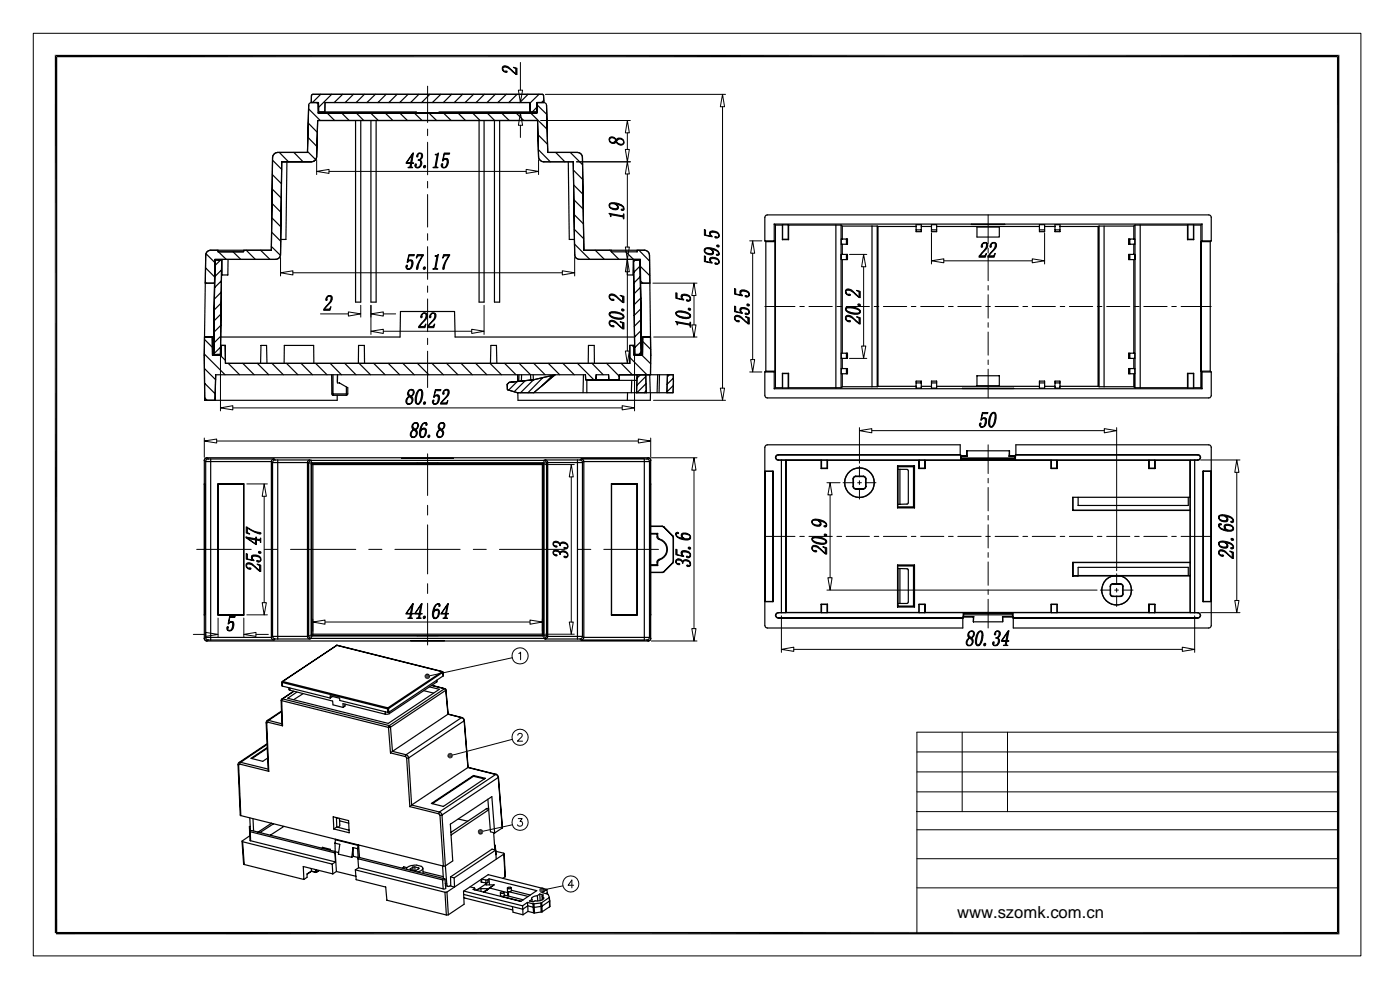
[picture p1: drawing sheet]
<svg xmlns="http://www.w3.org/2000/svg" width="297mm" height="210mm" viewBox="0 0 297 210" stroke-linecap="round" stroke-linejoin="round" font-family="sans-serif">
<defs><g id="words">
<text font-size="3.5" x="203" y="194.7">www.szomk.com.cn</text>
</g></defs>
<g fill="none" stroke="#000" stroke-width=".25">
<path d="M57.8 37l1.9 2M57.8 34l2 1.9M57.8 33.4l-.2 19.7M58.9 32.3a1.16 1.16 0 0 0-1.1 1.1M59.3 32.3l1.9 2M60.9 34.3l-.2 16.5h-1.1M62.3 32.3l2 2M65.2 32.1l1.8 1.8M65.3 29.1l1.9 2M65.4 26.1l1.9 2M65.5 23.1l2.4 2.5M66.1 34.3a1.17 1.17 0 0 0 1.1-1 1.17 1.17 0 0 1-1.1 1z"/>
<path d="M66.1 34.3h-6.3l-.3 19.7M66.4 20l-.3 .3-.1 1.5h1.6M66.4 20l-.3 .2-.1 1.6h1.6M66.4 20h48.7M67.2 21.8l.2 .2M67.2 33.3l.2-7.7h46.6l.2 7.7M67.4 21.8l.1 2.2zM67.4 21.8h-1.4l-.4 .2-.1 .3-.3 10h-6.3M67.6 21.8v1.9M67.6 23.7h20.7v.3M68 20l-1.7 1.8M69.4 24l1.6 1.6"/>
<path d="M70.4 20l-2.8 2.8M72.5 24l1.6 1.6M72.7 20l-1.8 1.8M75 20l-1.8 1.8M75.4 25.6v38.5h1.1v-38.5M75.6 24l1.6 1.6M77.3 20l-1.7 1.8M78.6 24l1.7 1.6M78.7 25.6v38.5h1.1v-38.5M79.6 20l-1.8 1.8M81.7 24l1.6 1.6M81.9 20l-1.7 1.8"/>
<path d="M84.2 20l-1.7 1.8M84.8 24l1.6 1.6M86.6 20l-1.8 1.8M87.9 24l1.6 1.6M88.8 20l-1.7 1.8M91 24l1.6 1.6M91.2 20l-1.8 1.8M93.5 20l-1.8 1.8M94.1 24l1.6 1.6M95.8 20l-1.7 1.8M97.1 24l1.7 1.6M98.1 20l-1.7 1.8"/>
<path d="M100.2 24l1.6 1.6M100.4 20l-1.7 1.8M101.6 25.6v38.5h1.1v-38.5M102.7 20l-1.7 1.8M103.3 24l1.6 1.6M104.9 25.6v38.5h1.1v-38.5M105.1 20l-1.8 1.8M106.4 24l1.6 1.6M107.4 20l-1.8 1.8M109.5 24l1.6 1.6M109.7 20l-1.8 1.8M112 20l-1.7 1.8"/>
<path d="M112.4 21.8h-43.4l-.1 1.9M112.4 21.8h-43.4l-.1 1.9h-1.3M112.4 21.8l.1 1.9h1.3l.1-1.9M112.6 24l3.5 3.4M113.8 22.8l-.9 .9M113.9 21.8l-.1 1.9h-20.7v.3M113.9 21.8h1.5l.5 .2v.3l.3 10M114 22.3l2 1.9M114.1 28.6l2.1 2M114.2 31.7l2.5 2.6M114.2 33.3a1.17 1.17 0 0 0 1.2 1M114.3 20l-1.9 1.9"/>
<path d="M115.1 20l.2 .3M115.3 20.3l.1 1.5h-1.4l-.1 2.2h-46.4M115.3 20.3l.1 1.5h-1.5M115.4 34.3h6.2l.3 19.7M115.4 21.3l-.5 .5M116.2 32.3h6.3a1.08 1.08 0 0 1 1.1 1.1M117.9 32.3l1.9 2M120.6 34.3l.2 16.5h1.1M121 32.3l2.6 2.7M121.7 36.1l1.9 2M121.7 39.2l2 2M123.6 33.4l.3 19.7"/>
<path d="M43.6 59.9l.2 .2M43.6 56.8l1.9 2M43.6 54.1l-.2 17.4M43.7 53.8l1.9 1.9M45.6 55.2h1.4l-.2 20h-1.5M46.1 53.1l.2 .2M46.3 53.1v.3h5.4v-.3M46.3 53.4l1.7 1.6M46.7 55.2l-1.1 1.1M46.9 59.6l-1.4 1.4M47 57.3l-1.5 1.4M47.1 55v3.3h1.2l.1-3.3"/>
<path d="M49.4 53.4l1.7 1.6M52.2 53.1l2 1.9M55.3 53.1l2 1.9M57.6 53.1h-12.9a1.02 1.02 0 0 0-1.1 1M57.6 53.1h-5.9v.3h-5.4v-.3h-1.6a1.02 1.02 0 0 0-1.1 1M57.6 52.3l1.9 1.9M57.6 49.2l2 2M57.7 46.2l1.9 1.9M57.7 43.1l1.9 2M57.7 40.1l2 1.9M58.4 55h-12.8l-.1 5.1h-1.9h1.9M58.4 55h-12.8l-.3 20.3"/>
<path d="M59.5 54a1.08 1.08 0 0 1-1.1 1M121.7 42.4l2 2M121.8 45.5l2 2M121.8 48.6l2 2M121.9 51.8l3.2 3.2M121.9 54a1.02 1.02 0 0 0 1.1 1M123 55h12.8M123.9 53.1h5.8v.3v-.3M123.9 53.1h12.8M126.3 53.1l1.9 1.9M129.4 53.1l1.9 1.9M129.7 53.4h5.5z"/>
<path d="M132.7 53.4l1.7 1.6M133 55l.1 3.3h1.2l.1-3.3M134.4 55.2h1.4l.3 20h-1.4zM134.7 55.2l-.3 .3M135.2 53.1v.3v-.3h1.5M135.5 53.1l2.3 2.3M135.8 55l.1 5.1h2M135.8 56.5l2 2M135.8 55l.3 20.3M135.8 56.4l-1.4 1.4M135.8 58.7l-1.4 1.4M135.9 59.6l.4 .5"/>
<path d="M136.7 53.1a1.08 1.08 0 0 1 1.1 1M137.8 54.1l.2 21.2M137.8 54.1l.1 6M162.3 51.1v-5l.4-.5h93.8l.5 .4v5.1M162.3 51.1h1.9M162.3 51.1l.2 .2M162.5 51.3v27.4M162.5 51.3h1.9M164.2 47.5h90.8M164.2 47.5v3.6M164.2 51.1l.2 .2M164.2 47.5l.3 .2"/>
<path d="M164.4 51.3v27.4M164.5 47.7v34.5M166 50.8h1.3M166 47.7v3.1M166 47.7h1.2M166 47.7h-1.5M167.2 47.7v3.1M167.2 50.8h-1.2M167.2 50.8h.1M167.2 47.7h.1M177.3 47.7h-10v3.1M177.3 47.7h1.1"/>
<path d="M177.3 47.7v34.5M178.4 47.7l.3 .3h6.3M178.4 47.7v34.5M178.5 50.7h1.3v1.1h-1.3zM178.5 54h1.3v1.1h-1.3zM178.7 48v2.7M178.7 51.8v2.2M178.7 55.1v19.8M179.6 50.7v1.1M179.6 54v1.1M185 48h1.1M185 48v34"/>
<path d="M186.1 48v34M186.1 48h.2M186.3 48h8M186.3 48v33.9M194.3 47.7h1.1v1.4h-1.1zM194.3 48.8h1.1M195.4 48h2.2M197.6 47.7h1.1v1.4h-1.1zM197.6 48.8h1.1M198.7 48h21.8M206.1 47.6h7zM207.3 48.2h4.7v2.1h-4.7z"/>
<path d="M220.5 47.7h1.1v1.4h-1.1zM220.5 48.8h1.1M221.6 48h2.2M223.8 47.7h1.1v1.4h-1.1zM223.8 48.8h1.1M224.9 48h8.1M233 48v33.9M233.2 48h7.3M233.2 48v34M233.2 48h-.2M234.2 48v34M239.4 54h1.3v1.1h-1.3z"/>
<path d="M239.4 50.7h1.3v1.1h-1.3zM239.7 50.7v1.1M239.7 54v1.1M240.5 48v2.7M240.5 51.8v2.2M240.5 55.1v19.8M240.8 47.7h1.1M240.8 47.7v34.5M240.8 47.7l-.3 .3M241.9 47.7h10M241.9 47.7v34.5M251.9 50.8h1.3"/>
<path d="M251.9 47.7v3.1M252 47.7h1.2M252 47.7v3.1M252 47.7h-.1M253.2 50.8h-1.3M253.2 47.7v3.1M253.2 50.8h.1M254.8 47.7v34.5M254.8 51.3h1.9M254.8 51.3v27.4M255 47.5l-.2 .2h-1.6M255 51.1h2"/>
<path d="M255 47.5v3.6M255 51.1l-.2 .2M256.7 51.3v27.4M257 51.1l-.3 .2M43.3 75.1l4.4 4.4M43.4 71.5v13.4M43.4 78.2l2.4 2.4M43.4 72l1.7 1.7M43.4 71.5h1.6l.1 3.8h1.8v-2h.9v3.8h85.8v-3.8h.9v2h1.8v-3.8h1.7M45.6 75.2v.1M45.8 79.5h78.4zM45.8 79.5l-.2 5.4h-2.2h28.1v-1"/>
<path d="M46.2 75.2v.1M46.7 75.3l1.1 1.1M46.8 73.7l-1.5 1.4M46.8 71.3l-1.4 1.5M46.9 66.6l-1.5 1.5M46.9 69l-1.5 1.4M46.9 64.3l-1.4 1.4M46.9 62l-1.4 1.4M47.7 73.3l.1 .1M48.4 77.1l2.4 2.4M51.5 77.1l2.4 2.4M54.6 77.1l2.4 2.4"/>
<path d="M55.3 77.1l.1-3.8h1.1l.1 3.8M57.7 77.1l2.4 2.4M60.3 77.1v-3.8h6.2l.1 3.8M60.8 77.1l2.4 2.4M63.9 77.1l2.4 2.4M67 77.1l2.4 2.4M70.1 77.1l2.3 2.4M70.4 79.5v4.1M70.6 79.5v4.4M73.1 77.1l2.4 2.4M76 77.1l.1-3.8h1.2v3.8M76.2 77.1l2.4 2.4"/>
<path d="M79.3 77.1l2.4 2.4M82.4 77.1l2.4 2.4M85.5 77.1l2.4 2.4M88.6 77.1l2.4 2.4M91.6 77.1l2.5 2.4M94.7 77.1l2.4 2.4M97.8 77.1l2.4 2.4M100.9 77.1l2.4 2.4M104 77.1l2.4 2.4M104 77.1l.1-3.8h1.2l.1 3.8M107.1 77.1l2.4 2.4M109.8 79.5v1.4"/>
<path d="M110.1 79.5v1.4M110.1 77.1l2.5 2.4v1.1M110.7 79.5l-.1 1.3M113.1 79.5v1.1M113.2 77.1l2.4 2.4M116.3 77.1l2.4 2.4M117.2 79.6l-2.2 2.2M119.4 77.1l2.4 2.4M122.5 77.1l3.5 3.5M123.8 79.5l-.1 3.8M124.2 79.5v1.1h7.2v-1.1M124.8 77.1v-3.8h1.3v3.8"/>
<path d="M125.6 77.1l2.4 2.4M126.5 79.5h2.6zM126.5 79.5l-.1 1.1M128.7 77.1l2.7 2.7M129.1 79.5l.1 1.1M131.8 77.1l2.3 2.4M133.6 75.8l3.6 3.7M134.1 73.3l.4 .4M135.2 75.2v.1M135.8 75.2v.1M135.9 79.5l-.8 .7M135.9 60.1h2"/>
<path d="M135.9 61l-1.4 1.3M135.9 63.2l-1.4 1.4M135.9 65.5l-1.4 1.4M136 67.8l-1.4 1.4M136 70.1l-1.4 1.4h-38l-.2-5.4h-11.4l-.1 5.4h-38.1M136.1 72.4l-1.5 1.4M136.1 74.7l-.6 .5M136.2 75.3l1.8 1.9M136.3 72.4l1.7 1.7M137 79.9l-1.9 1.9M137.8 79.5l.2 3.8M138 75.3v4.2h-6.6h11.4"/>
<path d="M138 75.3v4.2M139.5 79.5l-.1 3.8M139.9 79.5l-.1 3.8M142 79.5l-.4 .4M142.8 79.5h-1.2l-.1 3.8h1.3l.1-2.4M142.8 79.5l.1 1.4M162.3 78.9v5l.4 .5h93.8l.5-.4v-5.1M162.3 78.9h1.9M162.5 78.7h1.9M162.5 78.7l-.2 .2M164.2 78.9v3.6M164.4 78.7l-.2 .2"/>
<path d="M166 79.2v3.1M166 79.2h1.3M166 79.2h1.2M167.2 79.2v3.1M167.3 79.2v3M167.3 79.2h-.1M178.5 74.9h1.3v1.1h-1.3zM178.5 78.2h1.3v1.1h-1.3zM178.7 76v2.2M178.7 79.3v2.7M179.6 74.9v1.1M179.6 78.2v1.1"/>
<path d="M207.3 79.7h4.7v2.1h-4.7zM239.4 74.9h1.3v1.1h-1.3zM239.4 78.2h1.3v1.1h-1.3zM239.7 74.9v1.1M239.7 78.2v1.1M240.5 76v2.2M240.5 79.3v2.7M251.9 79.2h1.3M251.9 79.2v3M251.9 79.2h.1M252 79.2h1.2M252 79.2v3.1"/>
<path d="M253.2 79.2v3.1M253.2 79.2v3M253.2 79.2h.1M255 78.9h2M255 78.9v3.6M256.7 78.7h-1.9l.2 .2M256.7 78.7l.3 .2M43.3 97.7v37.7M43.3 97.7l.3 .2M43.4 84.4l.5 .5M43.4 81.3l2.3 2.3M43.6 97.9h14"/>
<path d="M43.6 97.9v37.3M43.9 97.1l-.3 .1-.3 .5M43.9 97.1h93.6M43.9 97.1l.3 .3M44.2 97.4h.5M44.2 97.4h-.3l-.3 .5M44.7 97.4v38.4M44.7 97.4h13.4M57.6 97.9v37.3M57.6 97.9l.2 .2M57.8 98.1h7.4M57.8 98.1v36.9"/>
<path d="M58.1 97.4h-.3l-.2 .5M58.1 97.4l.3 .2M58.4 97.6h.5M58.4 97.6l-.5 .2-.1 .3M58.9 97.6v37.9M58.9 97.6h6.8M65.2 98.1v36.9M65.2 98.1l.3 .1M65.5 98.2v36.7M65.5 98.2h50.4M65.7 97.6a.51 .51 0 0 0-.5 .5M65.7 97.6l.3 .1"/>
<path d="M66 97.7h-.2l-.3 .5M66 97.7v37.7h49.4M66 97.7h49.4M66.1 98.5v36M66.1 98.5h49.2M66.4 98.3l-.2-.1-.1 .3M66.4 98.3l-.3 .2M66.4 98.3v36.5M66.4 98.3h48.7M70.6 83.9h2.9M71.6 81v-1.5v1.7h.4l1.8 1v1.4l-.3 .3M73.5 82.1v1.8"/>
<path d="M73.8 83.6h-3.4l.2 .3M85.3 97.2h10.9M85.3 97.2h.1M88.5 98.2h4.4M96.2 97.2h.1M107.6 81.5v1.2l2.2 .6-2.2-.6zM109.7 80.9l-1.8 1.9M109.8 83.3l.1 1.6h28.1v-1.6M111.5 80.7l-2.4 2.4M113.2 80.6l-2.8 2.7M113.2 80.6l4.6-1.1-4.6 3.8 4.6-3.8zM113.2 80.6l-5.2 .5-.4 .4"/>
<path d="M115.1 98.3l.2-.1v.3M115.1 98.3h.2v.2M115.1 98.3v36.5M115.2 80.1l-3.2 3.2M115.3 98.5v36M115.4 97.7h.2l.3 .5M115.4 97.7v37.7M115.6 97.6l.4 .1 .2 .4M115.6 97.6h6.9M115.6 97.6l-.2 .1M115.9 98.2v36.7M116.2 98.1h7.4"/>
<path d="M116.2 98.1v36.9M116.2 98.1l-.3 .1M122.5 97.6h.6M122.5 97.6v37.9M123.1 97.6l.4 .2 .1 .3M123.3 97.4l.4 .2 .2 .3M123.3 97.4h13.4M123.3 97.4l-.2 .2M123.6 98.1v36.9M123.9 97.9v37.3M123.9 97.9l-.3 .2M125.3 80.6v.1"/>
<path d="M133.1 83.3v1.6M134 80.7l-.1 2.6M135 83.3l.2-3.8h1.8l.1 3.8M135.1 80.7h-10.6v2.6M136.7 97.4h.5M136.7 97.4v38.4M137 81.4l-1.9 1.9M137.1 82.9l-.4 .4M137.2 97.4h.3l.3 .5h-13.9M137.5 97.1l.3 .1 .2 .5M137.5 97.1l-.3 .3M138 97.7v37.7"/>
<path d="M138 97.7l-.2 .2v37.3M142.9 80.2l-1.4 1.3M142.9 81.7l-1.4 1.4M142.9 80.9l-.1 2.4h-33M162.3 100v27.6h1.7M163.9 100l.1 27.6M164 99.9h-1.7l1.6 .1M164 99.9v27.7M164 99.9l-.1 .1M164.2 82.5h90.8M165.1 97.6h1.6M165.1 96.5a.55 .55 0 0 0-.5 .5 .55 .55 0 0 0 .5 .6"/>
<path d="M165.1 97.6h38.7M165.1 97.6h.1M165.8 97.6v32.4zM165.8 97.6h.1M166.7 97.6v32.4M166.7 97.6v.1M166.7 97.7v32.2l-1.6 .1M166.7 97.7h7.5M167.2 82.3l-2.7-.1-.3 .3M167.3 82.2h10M167.3 82.2l-.1 .1M174.2 97.7v1.7"/>
<path d="M174.2 99.4h1.3M174.3 97.6v1.7M174.3 97.6h1.2M174.3 99.3h1.2M174.3 99.3l-.1 .1M174.3 97.6l-.1 .1M175.5 97.6l19.4 .1M175.5 97.6v1.7M175.5 99.3v.1M175.5 97.7v1.7M177.3 82.2h1.1M178.7 82l-.3 .2"/>
<path d="M178.7 82h6.3M185 82h1.1M186.3 81.9h8M186.3 81.9l-.2 .1M190.4 98.8v8.9M190.4 98.8h3.6M190.4 98.8v.2h3.4M190.5 99v8M190.5 99.6h.4M190.9 99.6h1.5l.3 .3v6.8l-.2 .2-1.6 .1M190.9 99.6v7.4M193.8 99v8.5"/>
<path d="M194 98.8v8.9M194 98.8l-.2 .2M194.3 81.2h1.1M194.3 80.8h1.1v1.5h-1.1zM194.9 99.4h1.3M195 97.6l-.1 1.8M195 97.6l28 .1M195 97.6l-.1 .1M195.4 81.9h2.2M196.2 97.6v1.8M196.2 97.6v.1M197.6 81.2h1.1"/>
<path d="M197.6 80.8h1.1v1.5h-1.1zM198.7 81.9h21.8M203.7 96.5v-2.1h-41l-.2 .1-.2 .3v37.9l.1 .3 .3 .2h41.6v-2.1M203.8 97.6v-1.1h-38.7a.57 .57 0 0 0-.6 .5 .57 .57 0 0 0 .6 .6M203.8 96.8h1.3M203.8 96.8l.1 .3M203.9 97.1v.3M203.9 97.1h11.4M203.9 97.4h11.4M203.9 97.5h11.4M203.9 97.4v.1M203.9 97.5l-.1 .1"/>
<path d="M204.2 82.4h10.8zM205.1 95.6h9.1M205.1 96.7l-1.3 .1M205.1 96.7v.1M205.1 95.6v1.1M205.1 95.6v1.2M214.1 96.8h1.3M214.2 96.7h1.3M214.2 95.6v1.1M214.2 95.6l-.1 1.2M214.2 96.7l-.1 .1M215.3 97.1v.3"/>
<path d="M215.3 97.5l.1 .1M215.3 97.4v.1M215.4 96.8l-.1 .3M215.4 97.6h38.7M215.4 96.7v.1M215.5 96.5v-2.1h41.2l.3 .4v38l-.5 .4h-41.5v-2.1M220.5 81.2h1.1M220.5 80.8h1.1v1.5h-1.1zM221.6 81.9h2.2M223 97.7h20.7M223 97.7v1.7M223 99.3l1.3 .1"/>
<path d="M223 99.3v.1h1.3M223 97.6v1.7M223.8 81.2h1.1M223.8 80.8h1.1v1.5h-1.1zM224.2 97.6v1.7M224.3 97.7v1.7M224.9 81.9h8.1M233 81.9l.2 .1M233.2 82h1M234.2 82h6.3M240.5 82l.3 .2M240.8 82.2h1.1"/>
<path d="M241.9 82.2l10.1 .1M243.7 97.7v1.7M243.7 99.4h1.3M243.7 97.6v1.7M243.7 97.6l8.8 .1M243.7 99.3h1.3M243.7 99.3v.1M243.7 97.6v.1M245 99.3v-1.7v1.8M245 99.3v.1M252 82.3h1.2M252.5 97.7v21.6"/>
<path d="M252.5 97.6v32.4v-7.9M253.2 82.2h1.6M253.2 82.2v.1M253.4 97.6v32.4zM254.1 96.5a.55 .55 0 0 1 .5 .5 .55 .55 0 0 1-.5 .6M254.1 97.6h.1M254.1 96.5a.57 .57 0 0 1 .6 .5 .57 .57 0 0 1-.6 .6M254.1 97.6l-1.6 .1M254.1 96.5h-38.7v1.1M254.8 82.2l.2 .3M255.2 99.9v27.7M255.2 99.9l1.7 .1"/>
<path d="M255.2 99.9l.1 .1M255.3 100l-.1 27.6M255.3 100h1.6M256.9 100l.1 27.6h-1.8M43.3 102.7l.3 .1v27.5l-.3 .2M43.3 102.7h.1M43.4 102.7v27.6M43.4 102.7h.1M46.3 102.7h.1M51.7 102.7h-5.4h5.4M51.7 102.7v27.7M51.7 102.7h.1"/>
<path d="M51.7 102.7v27.8M129.7 102.7h5.5h-5.5M129.7 102.7h.1M129.7 102.7v27.8M135.2 102.7h.1M137.9 102.7h.1M138 102.7v27.6M138 102.7h.1M138 102.7l-.1 .1v27.5l.1 .2M138 119.8h1.4M138 120h1.5M138 111.6h2.5"/>
<path d="M138 111.7h2.5M138 113.1h1.5M138 113.3h1.4M139.4 119.2l.1 .1v.7M139.4 113.9l.2 .4 .2 .1M139.4 113.3v.6M139.4 119.2v.6M139.4 119.8l.1 .2M139.5 113.8l.4 .5M139.5 113.1l-.1 .8M139.5 113.1l-.1 .2M139.8 114.4a2.18 2.18 0 0 1 1.7 2.1 2.18 2.18 0 0 1-1.7 2.2"/>
<path d="M139.8 118.7l-.4 .2v.3M139.8 118.7l.1 .1M139.9 114.3a2.31 2.31 0 0 1 1.7 2.3 2.31 2.31 0 0 1-1.7 2.2M139.9 118.8l-.4 .5M139.9 114.3l-.1 .1M140.5 111.7l.3 .1M140.5 111.6l.4 .2M140.5 111.6v.1M140.8 111.8l1.9 1.9M140.9 111.8h-.1M140.9 111.8l1.8 1.9M142.7 113.7l.1 .4"/>
<path d="M142.7 119.4l-1.9 1.8M142.7 119.4h.1M142.7 113.7l.2 .3M142.7 119.4l-1.8 1.9M142.7 113.7h.1M142.8 119l-.1 .4M142.8 114.1v4.9M142.8 119h.1M142.9 119l-.2 .4M142.9 114v5M142.9 114l-.1 .1M181 103.2l.2 .4 .3 .2"/>
<path d="M181 101.6h.1M181 101.6v1.6M181.1 103.1l.2 .5 .3 .1M181.1 101.6l-.1 1.6M181.5 101l-.4 .2-.1 .4M181.5 101h1.7M181.5 103.8h1.7M181.5 101l.1 .1M181.6 101.1l-.4 .2-.1 .3M181.6 101.1h1.5M181.6 103.7h1.5M181.6 103.7l-.1 .1"/>
<path d="M183.1 101.1l.3 .1 .2 .4M183.1 103.7l.1 .1M183.2 101l.4 .2 .1 .4M183.2 101l-.1 .1M183.6 103.1l-.2 .5-.3 .1M183.6 103.1l.1 .1M183.7 103.2l-.1 .3-.4 .3M183.7 101.6l-.1 1.5M183.7 101.6v1.6M190.4 119.8l.1 .8M190.4 119.8v9M190.4 119.8h3.6"/>
<path d="M190.4 107.7h3.6M190.4 107.5h3.4M190.9 107h-.5v.7M193.8 107.5l.2 .2M194 119.8v9M194 119.8l-.2 .2M227.6 119.3h24.9M227.6 119.3v2.9M227.6 119.3h.1M227.6 108.3h24.9M227.6 105.5v2.7M227.6 108.2h24.9"/>
<path d="M228.7 105.5v1.7h23.4v-1.7M252.5 119.3v2.8M252.5 105.5h-24.9v2.7M43.3 135.4l.3 .4 .3 .2M43.4 130.3v.1M43.4 130.3h.1M43.6 135.2h14M43.6 135.2l.1 .3 .5 .3M43.6 135.2l-.3 .2M43.9 136h93.6M44.2 135.8h.5M44.2 135.8l-.3 .2"/>
<path d="M44.7 135.8h13.4M46.3 130.4v-27.7v27.8M46.3 130.4h5.4M46.3 130.5h5.4M46.3 130.4v.1M51.7 130.4v.1M57.6 135.2l.2 .4 .3 .2M57.8 135h7.4M57.8 135l.1 .2 .5 .3-.3 .3M57.8 135l-.2 .2M58.4 135.5h.5M58.9 135.5h6.8"/>
<path d="M65.2 135a.51 .51 0 0 0 .5 .5M65.5 134.9l.1 .3 .4 .2-.3 .1M65.5 134.9h50.4M65.5 134.9l-.3 .1M66.1 134.5v.3h.3M66.1 134.5l.3 .3M66.1 134.5h49.2M66.4 134.8h48.7M71.4 136.9l-11.5 7.7M71.4 136.9h.1M71.5 136.9l-11.5 7.7M71.5 136.9l22.3 5.6"/>
<path d="M71.5 136.9h.1M71.5 136.9l22.3 5.5M71.5 136.9h-.1M87.2 135.9h7.1zM88.5 134.9h4.4M115.3 134.5l.1 .2-.3 .1M115.3 134.5l-.2 .3M115.4 135.4l.2 .1M115.6 135.5h6.9M115.9 134.9v.3l-.5 .2M115.9 134.9l.3 .1M116.2 135h7.4"/>
<path d="M116.2 135l-.2 .4-.4 .1M122.5 135.5h.6M123.1 135.5l.2 .3M123.3 135.8h13.4M123.6 135l-.1 .2-.4 .3M123.6 135l.3 .2M123.9 135.2l-.2 .4-.4 .2M123.9 135.2h13.9M129.7 130.5h5.5M135.2 130.4v-27.7v27.8M135.2 130.4l-5.5 .1M135.2 130.4v.1"/>
<path d="M136.7 135.8h.5M137.2 135.8l.3 .2M137.8 135.2l-.3 .5-.3 .1M137.8 135.2l.2 .2M137.9 130.3h.1M138 130.3v.1M138 135.4v.4l-.5 .2M138 121.4h2.5M140.5 121.4h.1M140.8 121.2l-.3 .2M140.8 121.2l.1 .1M140.9 121.3l-.4 .1"/>
<path d="M165.1 130a.57 .57 0 0 0-.6 .5 .57 .57 0 0 0 .6 .6h39.2v-1.1h.1M165.1 130h89M165.1 130a.57 .57 0 0 0-.5 .5 .57 .57 0 0 0 .5 .6M174.2 128.2h1.3M174.2 128.2l.1 1.8v-1.8M174.2 128.2h.1M174.3 128.2h1.2M175.5 128.2v1.8v-1.8M175.5 128.2h.1M190.4 128.8h3.6M190.4 120h3.4M190.5 120.6h2l.2 .3v6.8l-.3 .3h-1.9"/>
<path d="M190.5 120.6v8M190.9 120.6v7.4M193.8 120v8.6M193.8 128.6h-3.4v.2M193.8 128.6l.2 .2M194.9 128.2h1.3M194.9 129.9l.1 .1M195 128.2l-.1 1.7M195 128.2v1.8M196.2 128.2h-1.2M196.2 129.9v.1M196.2 128.2v1.8"/>
<path d="M204.4 130.8h2.1M204.4 130.8h2.2M204.4 130.2v.2M204.4 130.4h10.4M204.4 130.4v.4M204.4 130.2h10.4M206.5 130.8v1.1M206.5 131.9h6.2M206.6 130.8h-.1M206.6 130.8l-.1 1.1M212.7 130.8v1.1v-1.1M212.7 130.8h.1"/>
<path d="M212.7 130.8h2.1M214.8 130.2v.2M214.8 130h-10.4v.2M214.8 130h.1v1.1h39.2M214.8 130.4v.4M214.8 130v.2M214.8 130.8h-2.1M223 128.2v1.8zM223 128.2h1.3M223 128.2h1.2M224.2 128.2v1.8zM227.6 122.2h8.3"/>
<path d="M228.7 122.1h23.8M235.5 126l.2 .4 .4 .1M235.5 124.4v1.6M235.5 124.4h.1M235.6 125.9l.1 .4 .4 .2M235.6 124.4l-.1 1.6M235.8 122.3a3.1 3.1 0 0 0-1.4 4.8 3.1 3.1 0 0 0 5 0 3.1 3.1 0 0 0-1.5-4.8M235.8 122.3h2.1M235.9 122.2a3.2 3.2 0 0 0-1.6 4.8 3.2 3.2 0 0 0 5.1 0 3.2 3.2 0 0 0-1.5-4.8M235.9 122.2l-.1 .1M236.1 123.8l-.4 .2-.2 .4M236.1 126.5h1.6"/>
<path d="M236.1 123.8v.1M236.1 123.8h1.6M236.1 123.9l-.3 .1-.2 .4M236.1 126.5h.1M236.1 123.9h1.6M237.7 123.9l.3 .1 .2 .4M237.7 126.5h.1M237.7 123.8l.4 .2 .1 .4M237.7 123.8v.1M238.2 125.9l-.1 .4-.4 .2M238.2 125.9v.1M238.2 126l-.2 .5h-.3"/>
<path d="M238.2 124.4v1.5M238.2 124.4v1.6M243.7 128.2h1.3M243.7 128.2v1.8v-1.8M243.7 128.2h.1M245 128.2v1.8zM252.1 122.1v-1.8h-23.4v1.8M252.5 122.2h-14.6v.1M254.1 130a.57 .57 0 0 1 .5 .5 .57 .57 0 0 1-.5 .6M254.1 130a.57 .57 0 0 1 .6 .5 .57 .57 0 0 1-.6 .6M56.5 153.3l.4 10.1 .1 .2M56.5 153.3l.1 .1"/>
<path d="M56.6 153.4l.4 10.2M56.6 157.8l-5.9 3.9M56.6 157.9l-5.6 3.8M56.7 152.9l-.2 .4M56.7 158.6l-3.5 2.3 2.5 .6 1.1-.7M56.7 158.7l-3.2 2.2M56.8 153.2l-.2 .2M56.8 153.2l3.1 .8M57 152.8l-.3 .1M57 152.8l-.2 .4M57 152.8l2.8 .7M59.6 148.5l.2 5.2 .1 .3"/>
<path d="M59.6 148.5l.2 .1M59.7 150.8l-3 2.1M59.7 151l-2.7 1.8M59.8 148.6l.1 5.4M59.8 148.6l22.6 5.7 .4 5.4M59.8 144.7l.1 .1M59.8 148.3l.1-.1-.1 .4M59.8 144.7l.1 .8M59.8 148.3l-.2 .2M59.9 144.6h.1M59.9 144.8v.7M59.9 145.5l10.2 2.6"/>
<path d="M59.9 144.8l22.3 5.6M59.9 144.6l-.1 .1M60 144.6l-.1 .2M60 144.6l22.3 5.5M61.2 145.9l.1 .4 .2 .1M61.5 145.9v.5M61.5 146.4l9.1 2.3v.8l2.2 .6M62.3 146.6l-2.5 1.7M64.3 147.1l-2 1.3M70.1 148.1v-.5l1.9 .5 .1 .5 10.2 2.5M70.6 147.7l-.5 .4M72.8 150.1v-.8l8.9 2.2"/>
<path d="M73.2 149.3v.5l-.4 .3M81.7 151v.5M82.2 150.4l.1 .7M82.3 150.1l-.1 .3M82.3 150.1l.1 .2M82.4 150.3l-.2 .1M82.4 150.3l.1 .8M82.5 151.1h-.2M82.6 151.4l-.9 .1M82.6 151v.4M82.8 159.7l3.2 .8M83.3 159.4l-.5 .3"/>
<path d="M83.3 159.4l2.8 .7M89.9 146.5l2.1 .5M91.1 145.7l2.1 .5-10.8 7.3-21.4-5.4 2-1.3M91.6 145.4l2.7 .7M91.6 145.4l2.8 .7M92.6 144.7l-10 6.7M92.6 144.3v.4M92.7 144.3l-.1 .4M93.8 142.5l.1 .1M93.8 142.5l-11.5 7.6M93.8 142.4l.2 .2M93.8 142.4v.1"/>
<path d="M93.9 142.6l-11.5 7.7M93.9 142.6l.1 .8M94 142.6h-.1M94 142.6l.1 .7M94 143.4l-11.5 7.7M94.1 143.3l-.1 .1M94.3 146.1h.1M94.3 146.1l.3 .3M94.3 146.1l-11.7 7.8-22.7-5.7 2.4-1.6M94.4 146.1l.2 .2M94.6 146.4l-11.8 7.9 .5 5.1M94.6 146.4l.4 5.1"/>
<path d="M94.6 146.3v.1M94.6 146.3l.5 5.2M95 151.5l-11.7 7.9M95 151.5l2.9 .7M95.1 151.5h-.1M95.1 151.5l2.9 .7M97.9 152.2l.3 .2 .3 .5M97.9 152.2h.1M97.9 152.2l-11.8 7.9M98 152.2l.5 .4v.2M98.5 152.9l-11.8 7.9M98.5 152.9l.8 9.9"/>
<path d="M98.5 152.8v.1M98.5 152.8l.8 10M50.5 162.2l.1 .1M50.5 162.2l.5 10.7 .1 .1M50.6 162.3l.5 10.7M50.7 161.7l-.2 .5M50.9 162.1h-.2l-.1 .2M50.9 162.1l6.1 1.5M51 161.7h-.3M51 161.7l-.1 .4M51 161.7l5.9 1.4M51.1 173l43 10.7"/>
<path d="M51.3 178.5l.4 4.8 .1 .1M51.5 178.6l.3 4.8M51.5 178.6l19 4.7M52.9 175.4l.1 2.9h.2M52.9 175.4h.2M53 173.5l.1 2.7M53 177.3l-1.7 1.1 .2 .2M53.1 175.3l-.2 .1M53.1 176.4h-.1v-.2h.5l17.6 4.4M53.1 176.4l.1 1.9M53.1 176.4l18 4.5M53.2 178.3l18 4.5"/>
<path d="M53.7 173.6l.1 2.7M57.6 174.6l-2.9 1.9M58 174.7l-2.8 1.9M60.2 175.3l-2.8 1.9M68.4 179.7l1.7 .5-.2 .1M68.4 179.7v.3M68.4 179.7l-.2 .2M70.7 173.3l3.2 .8 .2 2.5-3.3-.8zM71.1 178.9l1 .2-.3 2.1 2.8 .7M71.1 178.9v1.8M71.2 178.1l4.7 1.2M71.2 178.1l-.1 .8"/>
<path d="M71.2 178v.1M71.4 173.4l.1 2M71.5 175.4l2.5 .7M71.5 175.4l-.7 .4M71.7 173.5l-.3 .2M72 173.6l.1 1.5-.4 .4M72 174.1l2 .5M74 176v.1M74.9 179.8l1 .2M74.9 179.8l.1 1.8M74.9 179.8l-.3 2.1M75.9 179.3v.7"/>
<path d="M76 179.2l-.1 .1M76.1 179.2l.2 2.7M86 160.5l.3 .3M86.1 160.1l-.1 .4M86.1 160.1l.4 .3 .2 .4M86.3 160.8l.6 10.3M86.7 160.8h-.4M86.7 160.8l.6 10M86.9 171.1l6.2 1.5M87.3 170.8l-.4 .3M87.3 170.8l5.9 1.4M91.5 170.4l8.9-5.9 2.5 .6-8.8 6z"/>
<path d="M93.1 172.6l.2 .4M93.2 172.2l-.1 .4M93.2 172.2l.5 .4 .1 .3M93.3 173l.8 10.7M93.8 172.9l-.5 .1M93.8 172.9l.7 10.8M97.2 173.7l2 .5M99.3 162.8l-12 8M99.3 162.8l5.8 1.5M99.3 162.8h.1M99.3 162.8l5.9 1.4M100.4 164.7l2.3 .5"/>
<path d="M100.4 164.7l-8.7 5.8M100.4 164.5v.2M103.2 171.6l.5 .1M103.2 171.6l-7.5 5M103.5 169.5l.5 6.9 .9 .3M103.7 171.5l-.5 .1M103.7 171.8l-8 5.3M104.7 176.6l.3 3.7M104.9 179.2l.2 .2M104.9 176.7l-.6-7.7-8.8 5.8 .5 7.8-1.5 1.1M105.1 179.4l-.2 .1M105.1 179.4l.1 1.9"/>
<path d="M105.1 164.3l.4 .2 .2 .4M105.1 164.3l-11.9 7.9M105.2 164.2l.4 .3 .1 .3M105.2 164.2l-.1 .1M105.7 164.9l-11.9 8M105.7 164.9l.8 10.7M105.7 164.8v.1M105.7 164.8l.8 10.8M106.5 175.6l-1.6 1.1M51.8 183.4l12.7 3.2M66 184.2l.1 .6M66.1 184.8h.1"/>
<path d="M66.1 184.8l.9 .3M66.1 184.8l-1 .6v.7l-.6 .5M66.1 184.8l-1 .7M66.9 184.5l.1 .5-.9-.2M67.1 184.5l.1 .4M67.1 185l-.1 .1M67.2 184.9l-.1 .1M67.2 184.9l-.2 .2M67.6 184.7l-.4 .2M67.7 184.7l-.6 .3M70.5 183.3l.1 2.1M70.6 185.4l-6.3-1.6 .2 2.8"/>
<path d="M71.1 180.9l.1 1.9M71.1 180.7l.7 .1M71.1 180.7l.3 4.2M71.2 180.9h-.1M71.2 182.8l-.7 .5M71.4 184.9l4.1 1M71.4 184.9l-.8 .5M75 181.6l1 .3M75 181.6l-.4 .3M75.4 184.5l.2 2.1 6.2 1.6 .3 2.8 12.6 3.1M75.4 184.5l19 4.8M75.9 180l.1 1.9"/>
<path d="M75.9 182.2l18 4.4M75.9 182.2l.2 1.9M76 181.9v.2M76.1 184.1l17.9 4.4M76.1 184.1l-.7 .4M76.3 181.9l18.1 4.6M76.3 181.9l-.4 .3M85.7 183.9l.7 .2M85.7 183.9v.4M85.7 183.9l-.4 .2M87.1 184.3v.1M87.6 183.9v.7"/>
<path d="M87.6 183.9l-.5 .4M88 183.9h-.4M88 183.9l.8 .2M88 183.9v.8M88.8 184.1v.2l-.7 .4-1-.2v-.2M88.8 184.1v.2M89.7 184.2l-.3-.4-1-.3a2.06 2.06 0 0 0-2.2 .8v.1M89.7 184.2a1.11 1.11 0 0 1-1.2 .7M89.7 184.2l.1 1.1M89.7 184.9l4.4 1.1M93.9 183.7l.2 2.6M93.9 186.6l.1 1.9"/>
<path d="M94.4 186.5l-.5 .1M94.4 186.5l.2 1.9-.3 .2-.3-.1M94.4 189.3l.3 4.8M94.4 187.4l.4 .1M94.5 183.7h-.4M94.5 187.9l.6 .1M94.5 183.7l.3 3.8M94.6 187.9l-.1 .1M94.8 187.5l.2 .5 .6-.2M94.8 189.2l-.4 .1M94.8 189.2l.3 4.8M95.1 194l-.4 .1"/>
<path d="M95.6 186v2l.8 .2-.1-2M95.6 186l.7 .2M98.4 190.4l10.4 2.6M98.4 189.7l12.5 3.2M98.4 189l12.5 3.1M99.7 188.1l1 .2v.2M100.7 188.5v.3M100.7 188.4v.4M101.2 188.8v.1M101.2 188.8h-.2M102 188.5l-.8 .3M102 188.5h1.6"/>
<path d="M102 188.5l.1 .6M102.1 186.6v.5h.1M102.2 187.1l.9 .2M102.2 186.5v.6M102.2 186.5l.9 .2M103 187.6l.1 .1h1.7M103 187.6l-1.7 1.1M103.1 187.4l-.1 .2M103.1 187.4v.3M103.1 186.7v.6M103.1 188.9l.1-.1zM103.5 187.2l-.4 .1"/>
<path d="M103.5 186.6l-.4 .1M103.5 186.6v.6M103.5 187.2l-.4 .2M103.6 185.5l12.4 3.2M103.6 185.5l-5.3 3.6 .2 2.7-3.4 2.2M103.6 185.5h.1M103.8 186.4l10.1 2.5-3.4 2.3-10.1-2.5 .3-.2M103.8 186.4v1.3M103.8 186.4l-.3 .2M103.9 188.4l3.8 .9M103.9 188.3v.1M103.9 188.4l-1.3 .9"/>
<path d="M104.8 187.7l-1.6 1.1M104.8 187.7l-2.2 1.5M105.1 180.3l-.7-.2-8.8 5.9M105.1 180.3l.2 1.9M105.1 180.3l-8.8 5.9M105.2 180.6l1.6 .4 .1 .2M106.2 189.4v.8M106.3 190.1l4.2 1.1M106.3 190.1v.1M106.9 181.2l.2 4.8M106.9 181.2l-12.1 8M106.9 189.3a.48 .48 0 0 0-.7 .1"/>
<path d="M106.9 189.3l-.2 .2-.5-.1M106.9 189.3l.1 .7-.7 .1M107 181.1l.1 4.9M107 189.9l4 1M107.1 186l-.4 .3M107.6 188.4l.1 1.6M107.9 189.1l4.1 1.1M107.9 189.1v1M108.5 188.3a.57 .57 0 0 0-.9 .1M108.5 188.3a.52 .52 0 0 1-.9 .1M108.5 188.3v.7l-.6 .1M108.5 188.8l4 1.1"/>
<path d="M108.7 192.3l.1 1.2 2.1 .5M110.9 192.1v.8M110.9 192.9v1.1M111.9 191.4l1.2 .3M111.9 191.4l.1 .7M111.9 191.4l-1 .7M112 192.1l1.1 .3M112 192.1v1.2M112 192.1l-1.1 .8M112 193.3l1.2 .3M112 193.3l-1.1 .7M112.9 190.8v.5"/>
<path d="M113.1 191.7h.2M113.1 191.7v.7M113.1 192.4l.2 .1M113.1 192.4l.1 1.2M113.2 193.6l.2 .1M113.3 191.7v.8M113.3 192.5l.1 1.2M114 190l-.4 .1a.61 .61 0 0 0-.7 .7M114 190l.1 1.1M114.5 189.6l.8 .3-.3 .2M114.5 189.6l.1 1.4M114.5 189.6l-.5 .4"/>
<path d="M114.7 191.6l-1.4 .1M114.7 191.6l.1 .7M114.8 192.3l-1.5 .2M114.8 192.3v1.2M114.8 193.5l-1.4 .2M114.9 191.5l-.2 .1M114.9 191.5l.1 .7M115 192.2l-.2 .1M115 192.2v1.2M115 190.1l.1 .1M115 193.4l-.2 .1M115 190.1v.8"/>
<path d="M115.1 190.2a.42 .42 0 0 1 .2 .5 .42 .42 0 0 1-.5 .3l-1.3 .1-.4 .2-.8-.2 .6-.3M115.1 190.2v.6M116 188.7l-1 .6 1.3 .4 .2 .6M116 188.7l.1 .7M116.1 189.4v.2M116.1 189.4l-.2 .2M116.5 190.4l.1 .7M116.5 190.4l-1.6 1.1M116.5 190.4h.1M116.5 190.3v.1M116.6 191.1v1.3M116.6 191.1l-1.6 1.1"/>
<path d="M116.6 192.4l-1.6 1M116.6 191.1h.1"/>
<circle cx="182.3" cy="102.4" r="3.1"/>
<circle cx="182.3" cy="102.4" r="3.2"/>
<circle cx="82.6" cy="154.1" r=".24"/>
</g>
<g fill="none" stroke="#000" stroke-width=".21">
<path d="M7.1 7.1h281.6v195.7h-281.6zM90.7 18.3v7.7M110 19.1h.9l-.5 2.7zM110.4 13.2v5.9M67.2 36.4l2.6-.5v.9zM67.2 33.9v3.1M69.8 36.4h41.8M90.7 27.4v1.4M90.7 30.2v6.9M90.7 38.5v1.4M109.8 24h2.1M109.8 21.8h2"/>
<path d="M110.4 24l.5 2.6h-.9zM110.4 26.6v2.6M111.6 35.9l2.6 .5-2.6 .4zM114.2 33.9v3.1M114.7 25.6h19M115.7 20h38.2M122.3 34.3h11.4M132.7 31.7h.8l-.4 2.6zM133.1 34.3l.4 2.6h-.8zM133.1 25.6l.4 2.6h-.8zM133.1 28.2v3.5M133.1 36.9v15.5"/>
<path d="M153.3 20l.4 2.6h-.9zM153.3 22.6v59.7M59.5 57.9l2.6-.5v.9zM59.5 54.6v3.9M62.1 57.9h57.2M90.7 41.3v6.9M90.7 49.6v1.4M90.7 52.3v7M119.3 57.4l2.6 .5-2.6 .4zM121.9 54.6v3.9M132.4 55h.1M132.7 52.4h.8l-.4 2.6z"/>
<path d="M133.1 55l.4 2.7h-.8zM133.1 57.7v16.8M133.7 55h.1M159 51.1h2.6M159.7 51.1l.4 2.6h-.8zM159.7 53.7v22.6M180.2 54h3.7M183.2 54l.5 2.6h-.9zM183.2 56.6v16.8M197.6 55.3l2.6-.4v.8zM197.6 49.4v6.6M200.2 55.3h18.8"/>
<path d="M209.6 45.6v6.1M209.6 52.7v1M209.6 54.6v5M219 54.9l2.6 .4-2.6 .4zM221.6 49.4v6.6M46.8 73.9v13.3M68 66.6h5.9M73.9 66.2l2.6 .4-2.6 .4zM76.5 64.8v2.5M78.7 66.6l2.6-.4v.8zM78.7 70.3l2.6-.5v.9zM78.7 64.8v6.1"/>
<path d="M81.3 66.6h2.6M81.3 70.3h18.8M90.7 60.7v1.3M90.7 63.4v7M90.7 71.7v1.4M90.7 74.5v7.7M100.1 69.8l2.6 .5-2.6 .4zM102.7 64.8v6.1M132.4 77.1h.5M132.7 74.5h.8l-.4 2.6zM134.6 73.9v13.3M138.5 60.1h9.4"/>
<path d="M138.7 71.5h9.2M146.8 68.9h.9l-.5 2.6zM147.2 60.1l.5 2.6h-.9zM147.2 62.7v6.2M159 78.9h2.6M159.3 76.3h.8l-.4 2.6zM162.3 65h6.3M169.7 65h.9M171.6 65h5M177.5 65h1.1M179.5 65h4.9M180.2 76h3.7"/>
<path d="M182.8 73.4h.9l-.5 2.6zM185.5 65h.9M187.4 65h5M193.3 65h1M195.3 65h4.9M201.2 65h1M203.2 65h4.9M209.1 65h1M209.6 60.6v.9M209.6 62.5v5M209.6 68.4v1M209.6 70.4v4.9"/>
<path d="M209.6 76.4v.9M209.6 78.3v6.1M211.1 65h4.9M217 65h1M219 65h4.9M224.9 65h1M226.9 65h4.9M232.8 65h1M234.8 65h4.9M240.7 65h1M242.6 65h5M248.6 65h.9"/>
<path d="M250.6 65h6.4M43.3 93.5l2.7-.4v.9zM43.3 92.9v4.1M46 93.5h89.4M46.8 86.5l2.6-.4v.8zM49.4 86.5h82.6M90.7 96.3v8.8M115.7 98.5h6.1M121.2 98.5l.4 2.7h-.8zM132 86.1l2.6 .4-2.6 .4zM135.4 93.1l2.6 .4-2.6 .5zM138 92.9v4.1"/>
<path d="M138.2 97.1h9.7M138.6 84.9h15.3M147.2 97.1l.5 2.6h-.9zM147.2 99.7v33.6M152.8 82.3h.9l-.4 2.6zM182.3 91.3l2.6-.4v.9zM182.3 90.7v7.5M182.3 98.9v2.3M184.9 91.3h49.4M209.6 94.4v6M234.3 90.9l2.6 .4-2.6 .5zM236.9 90.7v30.4"/>
<path d="M254.7 97.6h8.4M262.4 97.6l.4 2.6h-.8zM41.7 116.5h11.6M52.4 102.7h4.3M56 102.7l.5 2.6h-.9zM56 105.3v22.5M56.1 116.5h2.7M61.6 116.5h13.9M78.2 116.5h2.8M83.8 116.5h13.8M90.7 107.2v2.1M90.7 111.3v10.4"/>
<path d="M100.4 116.5h2.8M106 116.5h13.8M121.2 101.2v30.7M122.6 116.5h2.7M128.1 116.5h11.6M162.3 113.8h6.3M169.7 113.8h.9M171.6 113.8h5M175.4 102.4h2.8M176.1 102.4l.4 2.6h-.9zM176.1 105v17.5M177.5 113.8h1.1"/>
<path d="M178.9 102.4h2.2M179.5 113.8h4.9M181.9 102.4h.8M182.3 102v.8M182.3 103.6v2.3M183.5 102.4h2.3M185.5 113.8h.9M187.4 113.8h5M193.3 113.8h1M195.3 113.8h4.9M201.2 113.8h1M203.2 113.8h4.9"/>
<path d="M209.1 113.8h1M209.6 101.5v.9M209.6 103.4v5M209.6 109.3v1M209.6 111.3v4.9M209.6 117.2v1M209.6 119.2v5M211.1 113.8h4.9M217 113.8h1M219 113.8h4.9M224.9 113.8h1M226.9 113.8h4.9"/>
<path d="M232.8 113.8h1M234.8 113.8h4.9M240.7 113.8h1M242.6 113.8h5M248.6 113.8h.9M250.6 113.8h6.4M262.4 100.2v27.2M41 134.6h2.6M43.6 134.1l2.7 .5-2.7 .4zM46.3 131.1v4.1M51.7 134.6l2.6-.5v.9zM51.7 131.1v4.1"/>
<path d="M52.4 130.4h4.3M54.3 134.6h2.6M55.6 127.8h.9l-.5 2.6zM66.4 131.9l2.6-.4v.9zM66.4 131.3v2.6M69 131.9h43.4M90.7 123.8v2.1M90.7 128v8.8M108.7 139.5l-17.5 3.8M110.1 138.6l.3-.3v1.6M112.4 131.5l2.7 .4-2.7 .5zM115.1 131.3v2.6"/>
<path d="M115.7 134.5h6.1M120.8 131.9h.8l-.4 2.6zM138.2 136h9.7M146.8 133.3h.9l-.5 2.7zM165.8 137.7l2.6-.4v.9zM165.8 130.6v7.8M168.4 137.7h82.4M175.4 125.2h57.3M175.6 122.5h.9l-.4 2.7zM209.6 125.1v1M209.6 127.1v6.1M233.4 125.2h2.3"/>
<path d="M236.5 125.2h.8M236.9 121.7v2.3M236.9 124.8v.8M236.9 126.4v2.2M238.1 125.2h2.3M250.8 137.3l2.6 .4-2.6 .5zM253.4 130.6v7.8M254.7 130h8.4M262 127.4h.8l-.4 2.6zM108.7 156.8l-12.7 3.3M109.8 155.9l.4-.3h.3l.3 .3-.1 .3-.9 1h1.1M194.5 159.5h89.4"/>
<path d="M204.1 155.3v16.9M213.7 155.3v16.9M283.9 155.3h-89.4v42.6M108.7 175l-6.2 1.3M109.9 173.6h.9l-.5 .6a.55 .55 0 0 1 .4 .9 .55 .55 0 0 1-.9-.1M194.5 163.7h89.4M194.5 176h89.4M194.5 172.2h89.4M194.5 168h89.4M119.4 187.9l-3.8 .8M121.7 187.8h-1.2l.8-1.1v1.6M194.5 182.2h89.4"/>
<path d="M194.5 188.3h89.4M195.2 197.9h88.7"/>
<circle cx="110.3" cy="139.1" r="1.73"/>
<circle cx="110.3" cy="156.4" r="1.72"/>
<circle cx="110.3" cy="174.4" r="1.73"/>
<circle cx="121.1" cy="187.5" r="1.71"/>
</g>
<g fill="#000" stroke="#000" stroke-width=".21">
<path d="M106.7 14.1a1.67 1.67 0 0 1 2 .9l.8 .8-1.2-1a1.13 1.13 0 0 0-1.6-.3l-.1 .4-.1-.5z" fill-rule="evenodd"/>
<path d="M106.7 14.6a.64 .64 0 0 0 .9 .5v.1a.62 .62 0 0 1-1-.3z" fill-rule="evenodd"/>
<path d="M108.9 14.3l.8 .2v1.3l-.3-.2v-.9z" fill-rule="evenodd"/>
<path d="M87.6 32.5h.1l-1.4 2h1.4v.2h-.4l-.1 .7 .3 .1v.1h-.9v-.1l.3-.1 .2-.7h-1v-.2z" fill-rule="evenodd"/>
<path d="M87.7 32.5l-.3 2h-1.1h.8l.3-1.6z" fill-rule="evenodd"/>
<path d="M88.2 34.7l.1 .1v.2a.28 .28 0 0 0 0 .4 .28 .28 0 0 0 .3 .1h.4a.55 .55 0 0 1-.8 0 .55 .55 0 0 1 0-.8z" fill-rule="evenodd"/>
<path d="M88.6 32.7l.2-.2h.3l-.4 .2-.1 .6h-.1l-.1-.2z" fill-rule="evenodd"/>
<path d="M88.8 32.5a.63 .63 0 0 1 .8 .2 .63 .63 0 0 1-.1 .8l-.4 .4a.93 .93 0 0 1-.1 1.6h-.4a.93 .93 0 0 0 .4-1.5h-.3a.86 .86 0 0 0 .4-1.5z" fill-rule="evenodd"/>
<path d="M92.4 32.7h.3l.3-.2-.5 2.7 .1 .2 .3 .1v.1h-1l.4-.3 .4-2.3v-.2h-.4z" fill-rule="evenodd"/>
<path d="M93.7 34.8l.2-.1-.1 .4a.28 .28 0 0 0 0 .3 .28 .28 0 0 0 .4 .1l-.5-.1z" fill-rule="evenodd"/>
<path d="M94.1 33.8l.3-.2 .6 .2h-.6l-.3 .2z" fill-rule="evenodd"/>
<path d="M94.5 33.8l.5 .1a1.16 1.16 0 0 1-1.1 1.7l.3-.1a1.14 1.14 0 0 0 .4-1.7z" fill-rule="evenodd"/>
<path d="M94.2 32.5h1.2l-.1 .2h-1l-.2 1.3-.3 .2z" fill-rule="evenodd"/>
<path d="M129.3 29.2v.4a.66 .66 0 0 0 .7 .6 .66 .66 0 0 0 .6-.7l.1 .1a.93 .93 0 0 1 1.2-.2 .93 .93 0 0 1 .4 1.1v-.4a.79 .79 0 0 0-.7-.6 .79 .79 0 0 0-.8 .5v.3l-.1-.2a.83 .83 0 0 1-1.1 .2 .83 .83 0 0 1-.3-1.1z" fill-rule="evenodd"/>
<path d="M129.4 29.2a.81 .81 0 0 1 1.2 .5 .72 .72 0 0 0-.6-.5 .72 .72 0 0 0-.7 .4z" fill-rule="evenodd"/>
<path d="M130.8 30a.94 .94 0 0 0 1.4 .3l.1-.2v.4a.9 .9 0 0 1-1.5-.5z" fill-rule="evenodd"/>
<path d="M86.2 56.3h.2l-.1 .6 .4 .2h-.3l-.2-.2z" fill-rule="evenodd"/>
<path d="M86.6 55.4l.4-.3 .5 .2h-.6l-.3 .2z" fill-rule="evenodd"/>
<path d="M87 55.3h.5a1.27 1.27 0 0 1-1 1.8h-.1h.3a1.11 1.11 0 0 0 .3-1.8z" fill-rule="evenodd"/>
<path d="M86.7 54h1.2l-.1 .3h-1l-.2 1.2-.2 .2z" fill-rule="evenodd"/>
<path d="M89.5 54.3l.3-.1-1 1.7-.2 1.2a.29 .29 0 0 1-.3-.2 .29 .29 0 0 1 .1-.4z" fill-rule="evenodd"/>
<path d="M88.5 54h1.3v.1l-1 .2-.4 .5z" fill-rule="evenodd"/>
<path d="M89.9 56.7a.21 .21 0 0 1 .3 .1 .21 .21 0 0 1-.1 .3 .21 .21 0 0 1-.3-.3z" fill-rule="evenodd"/>
<path d="M92.3 54.3l.7-.3-.5 2.7v.2l.4 .2h-1.1l.4-.2 .1-.2 .4-2.2z" fill-rule="evenodd"/>
<path d="M95.2 54.3l.1-.1-.6 1.1-.4 1.3a.28 .28 0 0 1 0 .4 .28 .28 0 0 1-.4 .1l.4-1.3z" fill-rule="evenodd"/>
<path d="M94.1 54h1.3v.1l-1 .2-.4 .5z" fill-rule="evenodd"/>
<path d="M129.2 45.2l2.7 .6 .3-.1v-.3h.2v1l-.4-.4-2.2-.4-.2 .1v.3l-.1-.1-.1-.4z" fill-rule="evenodd"/>
<path d="M129.3 43.3v.3a1.17 1.17 0 0 0 1.7 .4l-.1 .4a1.13 1.13 0 0 1-1.6-1.1z" fill-rule="evenodd"/>
<path d="M129.4 43.2l.3-.2h.7l1.2 .3a.94 .94 0 0 1 .7 1.2v-.3a1.71 1.71 0 0 0-1.7-.8 .83 .83 0 0 0-1.3 .2z" fill-rule="evenodd"/>
<path d="M130.7 43.3a.63 .63 0 0 1 .3 1.1v-.6z" fill-rule="evenodd"/>
<path d="M131.8 44.4h.4l.1-.2v.3l-.3 .2z" fill-rule="evenodd"/>
<path d="M149.5 52.8v.3a1.05 1.05 0 0 0 1.7 .4v.4l-.4 .2a1.01 1.01 0 0 1-1.3-1.3z" fill-rule="evenodd"/>
<path d="M149.4 54.3l.3 .1v1l1.3 .2 .1 .2-1.7-.3z" fill-rule="evenodd"/>
<path d="M149.4 48.7l.3 .1v1.1l1.3 .1 .1 .2-1.7-.3z" fill-rule="evenodd"/>
<path d="M149.6 52.7l.2-.1 .7-.1 1.2 .3a1 1 0 0 1 .8 1.3v-.3a1.78 1.78 0 0 0-1.8-.9 .75 .75 0 0 0-1.2 .2z" fill-rule="evenodd"/>
<path d="M150.7 54.7v.6l.3 .3a.55 .55 0 0 1-.3-.9z" fill-rule="evenodd"/>
<path d="M150.7 49.1v.6l.3 .3a.56 .56 0 0 1-.3-.9z" fill-rule="evenodd"/>
<path d="M150.7 54.7l.5-.1a1.14 1.14 0 0 1 1.4 1.1l-.1 .2v-.4a1.18 1.18 0 0 0-1.8-.4z" fill-rule="evenodd"/>
<path d="M150.7 49.1l.5-.1a1.08 1.08 0 0 1 1.3 1.2v-.3a1.18 1.18 0 0 0-1.8-.4z" fill-rule="evenodd"/>
<path d="M150.9 52.9a.66 .66 0 0 1 .3 1v-.4z" fill-rule="evenodd"/>
<path d="M151.7 55.8h.2a.31 .31 0 0 0 .4 .1 .31 .31 0 0 0 .2-.4v.4l-.4 .2a.29 .29 0 0 1-.3 0 .29 .29 0 0 1-.1-.3z" fill-rule="evenodd"/>
<path d="M151.7 50.2h.2a.31 .31 0 0 0 .4 .1 .31 .31 0 0 0 .2-.4v.4l-.4 .2a.29 .29 0 0 1-.3 0 .29 .29 0 0 1-.1-.3z" fill-rule="evenodd"/>
<path d="M152 54l.4-.1 .1-.1v.3l-.2 .1z" fill-rule="evenodd"/>
<path d="M208.4 51.7l.5-.2-.4 .3-.1 .3a.2 .2 0 0 1 0 .3 .2 .2 0 0 1-.3 0z" fill-rule="evenodd"/>
<path d="M208.6 51.5a.67 .67 0 0 1 .9 .2 .67 .67 0 0 1-.1 .9l-1.7 1.7 1-1.1a1.35 1.35 0 0 0 .5-1.6z" fill-rule="evenodd"/>
<path d="M207.7 54.3h1.1l.5-.5-.3 .8h-1.3z" fill-rule="evenodd"/>
<path d="M210.3 51.7l.5-.2-.5 .3v.3a.2 .2 0 0 1 0 .3 .2 .2 0 0 1-.3 0z" fill-rule="evenodd"/>
<path d="M210.5 51.5a.67 .67 0 0 1 .9 .2 .67 .67 0 0 1-.2 .9l-1.6 1.7 .9-1.1a1.35 1.35 0 0 0 .5-1.6z" fill-rule="evenodd"/>
<path d="M209.6 54.3h1.1l.5-.5-.3 .8h-1.4z" fill-rule="evenodd"/>
<path d="M69.3 63l.3-.2h.3l-.5 .3v.3a.2 .2 0 0 1 0 .3 .2 .2 0 0 1-.3-.1z" fill-rule="evenodd"/>
<path d="M69.6 62.8a.64 .64 0 0 1 .8 .1 .64 .64 0 0 1 0 .9l-1.7 1.8 1-1.2a1.25 1.25 0 0 0 .4-1.6z" fill-rule="evenodd"/>
<path d="M68.7 65.6h1.1l.4-.5-.2 .7h-1.3z" fill-rule="evenodd"/>
<path d="M89.5 66.6l.5-.1-.4 .2-.1 .6a.22 .22 0 0 1-.3 0 .22 .22 0 0 1 .1-.3z" fill-rule="evenodd"/>
<path d="M89.8 66.4a.67 .67 0 0 1 .8 .3 .67 .67 0 0 1-.1 .9l-1.7 1.7 .9-1.1a1.39 1.39 0 0 0 .5-1.7z" fill-rule="evenodd"/>
<path d="M88.8 69.3l1.2-.1 .4-.5-.2 .8h-1.4z" fill-rule="evenodd"/>
<path d="M91.4 66.6l.5-.1-.5 .2v.6a.22 .22 0 0 1-.3 0 .22 .22 0 0 1 .1-.3z" fill-rule="evenodd"/>
<path d="M91.6 66.5a.65 .65 0 0 1 .8 .1 .65 .65 0 0 1 0 .9l-1.7 1.8 .9-1.1a1.39 1.39 0 0 0 .5-1.7z" fill-rule="evenodd"/>
<path d="M90.7 69.3l1.2-.1 .3-.5-.2 .8h-1.3z" fill-rule="evenodd"/>
<path d="M129.3 68.1a1.5 1.5 0 0 1 2 .8l.8 .9-1.3-1.2a1.1 1.1 0 0 0-1.5-.2v.5l-.1-.3z" fill-rule="evenodd"/>
<path d="M129.3 66.3l.1 .4a2.83 2.83 0 0 0 2.5 .8l.3-.3v-.4a.61 .61 0 0 1 0 .8 .61 .61 0 0 1-.8 .1l-1.3-.2a.85 .85 0 0 1-.8-1.2z" fill-rule="evenodd"/>
<path d="M129.3 62.5a1.5 1.5 0 0 1 2 .8l.8 .9-1.3-1.2a1.1 1.1 0 0 0-1.5-.1v.4l-.1-.3z" fill-rule="evenodd"/>
<path d="M129.3 68.6a.67 .67 0 0 0 .9 .5v.2l-.6-.1-.3-.3z" fill-rule="evenodd"/>
<path d="M129.4 66.3l.3-.2 1.6 .2 .9 .5v.4a2.73 2.73 0 0 0-2.4-.8l-.3 .1-.1 .2z" fill-rule="evenodd"/>
<path d="M129.3 63a.67 .67 0 0 0 .9 .5v.2l-.6-.1-.3-.3z" fill-rule="evenodd"/>
<path d="M131.6 68.2l.8 .2v1.4h-.3l-.1-1.2z" fill-rule="evenodd"/>
<path d="M131.6 62.6l.8 .3v1.3h-.3l-.1-1.2z" fill-rule="evenodd"/>
<path d="M131.9 65.6a.26 .26 0 0 1 .4-.1 .26 .26 0 0 1 0 .4 .26 .26 0 0 1-.4 0z" fill-rule="evenodd"/>
<path d="M143.3 68.2l2.8 .5 .2-.1 .1-.3 .1 .1v1l-.4-.5-2.2-.4-.3 .4v-.4z" fill-rule="evenodd"/>
<path d="M143.4 66.3l.1-.1v.3a2.51 2.51 0 0 0 2.2 .8l.6-.1 .1-.5a.56 .56 0 0 1 0 .7 .56 .56 0 0 1-.7 .2l-1.4-.3a1.08 1.08 0 0 1-.9-1z" fill-rule="evenodd"/>
<path d="M143.4 62.1l.2 .1v1l1.3 .3 .1 .2-1.6-.4z" fill-rule="evenodd"/>
<path d="M143.5 66.2a2.83 2.83 0 0 1 2.8 .3l.1 .5-.1-.2-.6-.3-1.1-.3a.91 .91 0 0 0-1.1 .3z" fill-rule="evenodd"/>
<path d="M144.6 62.6l.3 .9-.4-.4z" fill-rule="evenodd"/>
<path d="M144.7 62.5l.5-.1a1.02 1.02 0 0 1 1.2 1.3v-.4a1.24 1.24 0 0 0-1.7-.4v.1z" fill-rule="evenodd"/>
<path d="M145.6 63.6l.6 .1 .2-.4v.4l-.3 .2-.4-.1z" fill-rule="evenodd"/>
<path d="M155.9 67.1a1.35 1.35 0 0 1 1.8 .6l1 1-1.2-1a1.13 1.13 0 0 0-1.6-.3v.4l-.1-.4z" fill-rule="evenodd"/>
<path d="M155.8 64.9l.3 .1v1.1l1.2 .1 .2 .3-1.7-.4z" fill-rule="evenodd"/>
<path d="M155.8 61.2l.3 .1v1l1.2 .2 .2 .3-1.7-.4z" fill-rule="evenodd"/>
<path d="M155.9 67.5l.2 .4 .4 .1a.19 .19 0 0 1 .3 0 .19 .19 0 0 1 0 .3 .19 .19 0 0 1-.3-.1l-.6-.3z" fill-rule="evenodd"/>
<path d="M157 65.4h.1l.2 .9-.3-.4z" fill-rule="evenodd"/>
<path d="M157 61.7l.1-.1 .2 1-.3-.4z" fill-rule="evenodd"/>
<path d="M157.2 65.3a1.22 1.22 0 0 1 1.8 1.1l-.1 .1v-.3a1.24 1.24 0 0 0-1.8-.5v.1z" fill-rule="evenodd"/>
<path d="M157.2 61.6a1.22 1.22 0 0 1 1.8 1l-.1 .2v-.4a1.24 1.24 0 0 0-1.8-.4v.1z" fill-rule="evenodd"/>
<path d="M158.1 66.4h.3a.28 .28 0 0 0 .3 .1 .28 .28 0 0 0 .2-.3l-.1 .4-.4 .2a.23 .23 0 0 1-.3-.1 .23 .23 0 0 1 0-.3z" fill-rule="evenodd"/>
<path d="M158.1 62.7h.3a.28 .28 0 0 0 .3 .1 .28 .28 0 0 0 .2-.4l-.1 .5-.4 .1a.23 .23 0 0 1-.3 0 .23 .23 0 0 1 0-.3z" fill-rule="evenodd"/>
<path d="M158.1 67.1l.9 .3v1.3h-.3l-.1-1.2z" fill-rule="evenodd"/>
<path d="M158.5 64.5h.1a.28 .28 0 0 1 .4 .2 .28 .28 0 0 1-.3 .3 .28 .28 0 0 1-.3-.4z" fill-rule="evenodd"/>
<path d="M179.4 67.1a1.38 1.38 0 0 1 1.9 .7l1 .9-1.3-1.1a1.07 1.07 0 0 0-1.5-.2l-.1 .4z" fill-rule="evenodd"/>
<path d="M179.4 65.3l.1 .3a2.72 2.72 0 0 0 2.9 .6v-.4a.71 .71 0 0 1-.2 .8 .71 .71 0 0 1-.8 .1l-.9-.2a1.01 1.01 0 0 1-1.1-1.2z" fill-rule="evenodd"/>
<path d="M179.4 61.5a1.38 1.38 0 0 1 1.9 .7l1 .9-1.3-1a1.07 1.07 0 0 0-1.5-.3l-.1 .4z" fill-rule="evenodd"/>
<path d="M179.4 67.5l.3 .4 .3 .1a.2 .2 0 0 1 .3 0 .2 .2 0 0 1 0 .3l-.6-.2-.3-.3z" fill-rule="evenodd"/>
<path d="M179.4 61.9l.3 .4 .3 .1a.2 .2 0 0 1 .3 0 .2 .2 0 0 1 0 .3l-.6-.2-.3-.3z" fill-rule="evenodd"/>
<path d="M179.5 65.2l.4-.1 1.6 .1 .7 .4 .2 .2v.3a2.86 2.86 0 0 0-2.4-.8l-.4 .1-.1 .2z" fill-rule="evenodd"/>
<path d="M181.7 67.2l.8 .2v1.3l-.3-.2v-.9z" fill-rule="evenodd"/>
<path d="M181.7 61.6l.8 .2v1.4l-.3-.3v-.9z" fill-rule="evenodd"/>
<path d="M182 64.5h.1a.26 .26 0 0 1 .3-.1 .26 .26 0 0 1 .1 .4 .26 .26 0 0 1-.4 0z" fill-rule="evenodd"/>
<path d="M86.6 84.2h.2a.86 .86 0 0 0-.1 1.5h-.3a.93 .93 0 0 1 .2-1.5z" fill-rule="evenodd"/>
<path d="M86.7 82.8l.5-.2 .5 .1h-.4a.66 .66 0 0 0-.7 .7 .66 .66 0 0 0 .8 .6l-.1 .1a.93 .93 0 0 1 .2 1.1 .93 .93 0 0 1-1.1 .5h.3a.76 .76 0 0 0 .7-.8 .76 .76 0 0 0-.8-.7l.1-.1a.85 .85 0 0 1 0-1.3z" fill-rule="evenodd"/>
<path d="M87.4 91.3l.3-.1a.85 .85 0 0 0-.5 .7 .85 .85 0 0 0 .5 .8h-.4a.94 .94 0 0 1 .1-1.4z" fill-rule="evenodd"/>
<path d="M87.3 82.7h.4a.8 .8 0 0 1-.5 1.3 .71 .71 0 0 0 .5-.6 .71 .71 0 0 0-.4-.7z" fill-rule="evenodd"/>
<path d="M87.7 89.8l.5-.2 .4 .1h-.4a.66 .66 0 0 0-.6 .7 .66 .66 0 0 0 .7 .7h-.1a.92 .92 0 0 1 .2 1.2 .92 .92 0 0 1-1.1 .4h.4a.77 .77 0 0 0 .6-.8 .77 .77 0 0 0-.7-.7l.1-.1a.88 .88 0 0 1 0-1.3z" fill-rule="evenodd"/>
<path d="M88.2 89.7h.4a.78 .78 0 0 1 .1 .8 .78 .78 0 0 1-.6 .6 .71 .71 0 0 0 .5-.7 .71 .71 0 0 0-.4-.7z" fill-rule="evenodd"/>
<path d="M88.6 82.9l.5-.3 .3 .1-.3 .1a2.51 2.51 0 0 0-.8 2.2l.1 .5 .6 .1a.65 .65 0 0 1-.8-.1 .65 .65 0 0 1-.1-.8v-.6z" fill-rule="evenodd"/>
<path d="M89.1 82.8l.3-.1a2.78 2.78 0 0 1-.4 2.9h-.4l.3-.1 .3-.5 .2-1.1a.91 .91 0 0 0-.3-1.1z" fill-rule="evenodd"/>
<path d="M89.4 91.1l.5-.1-.3 .1-.2 .2z" fill-rule="evenodd"/>
<path d="M89.5 91a.61 .61 0 0 1 .8-.1 .61 .61 0 0 1 .2 .8 .92 .92 0 0 1-1.3 1h.4a1.24 1.24 0 0 0 .4-1.7z" fill-rule="evenodd"/>
<path d="M89.6 89.9l.6-.3 .3 .1h-.3a1.51 1.51 0 0 0-.9 1.7v.1a.87 .87 0 0 0 .3 1.2h-.4a2.74 2.74 0 0 1 .4-2.8z" fill-rule="evenodd"/>
<path d="M90.2 89.7l.3 .1 .1 .2-.1 .2h-.2l.1-.4z" fill-rule="evenodd"/>
<path d="M91.8 84.9h.1a.27 .27 0 0 1 .2 .2 .27 .27 0 0 1-.2 .3l.1 .2 .3 .1h-.4l-.1-.2z" fill-rule="evenodd"/>
<path d="M92.3 83.9l.5-.2 .3 .2-1 .2z" fill-rule="evenodd"/>
<path d="M92.7 83.9h.4a1.25 1.25 0 0 1-.9 1.9l-.3-.1h.4a1.26 1.26 0 0 0 .5-1.8z" fill-rule="evenodd"/>
<path d="M93 91.3l.3-.1a.85 .85 0 0 0-.5 .7 .85 .85 0 0 0 .5 .8h-.4a.94 .94 0 0 1 .1-1.4z" fill-rule="evenodd"/>
<path d="M92.4 82.6h1.1v.3h-1.1l-.3 1.4h-.1z" fill-rule="evenodd"/>
<path d="M93.3 89.8l.5-.2 .3 .1h-.3a.66 .66 0 0 0-.6 .7 .66 .66 0 0 0 .7 .7h-.1a.92 .92 0 0 1 .2 1.2 .92 .92 0 0 1-1.1 .4h.4a.77 .77 0 0 0 .6-.8 .77 .77 0 0 0-.7-.7l.1-.1a.88 .88 0 0 1 0-1.3z" fill-rule="evenodd"/>
<path d="M93.8 89.7h.3a.78 .78 0 0 1 .2 .8 .78 .78 0 0 1-.6 .6 .77 .77 0 0 0 .1-1.4z" fill-rule="evenodd"/>
<path d="M94.1 82.9l.6-.2-.3 .1-.2 .4a.21 .21 0 0 1 0 .3 .21 .21 0 0 1-.3 .1z" fill-rule="evenodd"/>
<path d="M94.4 82.7a.62 .62 0 0 1 .9 .1 .62 .62 0 0 1-.1 .8l-1.7 1.9 1-1.2a1.19 1.19 0 0 0 .4-1.5z" fill-rule="evenodd"/>
<path d="M93.5 85.5h1.1l.4-.5-.2 .7h-1.3z" fill-rule="evenodd"/>
<path d="M207.8 89.8l.1-.1a.29 .29 0 0 1 .3 .3 .29 .29 0 0 1-.2 .3l.4 .2h-.4l-.2-.1z" fill-rule="evenodd"/>
<path d="M208.4 88.7l.5-.1 .3 .2h-.5l-.5 .2z" fill-rule="evenodd"/>
<path d="M208.7 88.8h.5l.1 .6a.97 .97 0 0 1-1.3 1.1h.4a1.2 1.2 0 0 0 .4-1.7z" fill-rule="evenodd"/>
<path d="M208.4 87.5h1.2l-.1 .2h-1.1l-.1 1.3-.2 .1z" fill-rule="evenodd"/>
<path d="M210.3 87.7l.4-.2 .4 .1h-.3l-.3 .2-.5 1.5a1.13 1.13 0 0 0 .3 1.2h.3a.63 .63 0 0 1-.7-.1 .63 .63 0 0 1-.2-.7l.2-1.2z" fill-rule="evenodd"/>
<path d="M210.8 87.6h.3l.2 .2v1l-.5 1.5-.2 .2h-.3a2.86 2.86 0 0 0 .8-2.5l-.1-.3z" fill-rule="evenodd"/>
<path d="M52.4 119.5a1.75 1.75 0 0 1 1.9 .9l.8 .8-1.1-.9a1.32 1.32 0 0 0-1.7-.5v.5l-.1-.5z" fill-rule="evenodd"/>
<path d="M52.2 113.9l2.1 1.5v-1.5h.1v.4l.8 .1 .1-.3v1l-.2-.4-.7-.2-.1 1-2.1-1.4z" fill-rule="evenodd"/>
<path d="M52.2 113.9l2.1 .4v1.1v-.9l-1.6-.2z" fill-rule="evenodd"/>
<path d="M52.2 117.4l.3 .1v1.1l1.3 .1 .1 .2-1.7-.3z" fill-rule="evenodd"/>
<path d="M52.2 111.8l.3 .2v.8l.5 .5-.8-.2z" fill-rule="evenodd"/>
<path d="M52.4 111.8l1.4 .8 1.5 .4a.34 .34 0 0 1-.2 .3 .34 .34 0 0 1-.4-.2l-1.5-.6-.6-.4z" fill-rule="evenodd"/>
<path d="M53.5 117.8v.7l.3 .2a.53 .53 0 0 1-.5-.3 .53 .53 0 0 1 .2-.6z" fill-rule="evenodd"/>
<path d="M53.5 117.8l.7-.1a.97 .97 0 0 1 1.1 1.3v-.3a1.2 1.2 0 0 0-1.8-.5z" fill-rule="evenodd"/>
<path d="M54.5 118.9h.2a.31 .31 0 0 0 .4 .1 .31 .31 0 0 0 .2-.3v.3l-.4 .2h-.3z" fill-rule="evenodd"/>
<path d="M54.6 119.6l.7 .3v1.3l-.2-.2v-.9z" fill-rule="evenodd"/>
<path d="M117.5 116.8a.89 .89 0 0 1 1.3 .5 .93 .93 0 0 1 1.6 0v.5a.93 .93 0 0 0-1.5-.5v.3h-.2a.72 .72 0 0 0-.5-.6 .72 .72 0 0 0-.8 .3v.2l-.1-.3z" fill-rule="evenodd"/>
<path d="M117.5 114.9a.89 .89 0 0 1 1.3 .5 .93 .93 0 0 1 1.6 .1v.4a.93 .93 0 0 0-1.5-.4v.3l-.2-.1a.72 .72 0 0 0-.5-.6 .72 .72 0 0 0-.8 .3v.2l-.1-.3z" fill-rule="evenodd"/>
<path d="M117.4 117.3l.2 .3 .5 .1a.24 .24 0 0 1-.1 .3 .24 .24 0 0 1-.3-.2l-.3-.3z" fill-rule="evenodd"/>
<path d="M117.4 115.4l.2 .3 .5 .1a.24 .24 0 0 1-.1 .3 .24 .24 0 0 1-.3-.2l-.3-.3z" fill-rule="evenodd"/>
<path d="M119.6 118h.3a.28 .28 0 0 0 .4 .1 .28 .28 0 0 0 .1-.3v-.5a.51 .51 0 0 1 0 .8 .51 .51 0 0 1-.8-.1z" fill-rule="evenodd"/>
<path d="M119.6 116.2h.3a.28 .28 0 0 0 .4 0 .28 .28 0 0 0 .1-.3v-.4a.51 .51 0 0 1 0 .7 .51 .51 0 0 1-.8 0z" fill-rule="evenodd"/>
<path d="M143.4 118.8a.87 .87 0 0 1 1.4 .3 .91 .91 0 0 1 1.6 .1v.5a.92 .92 0 0 0-1.5-.5v.3h-.1a.72 .72 0 0 0-.5-.7 .72 .72 0 0 0-.8 .3l-.1 .3z" fill-rule="evenodd"/>
<path d="M143.4 113.1l.1 .2a1.51 1.51 0 0 0 1.7 .9 .88 .88 0 0 0 1.2-.3v.4a2.48 2.48 0 0 1-3-.8z" fill-rule="evenodd"/>
<path d="M143.4 116.5l.2 .1v1l1.3 .2 .1 .3-1.6-.4z" fill-rule="evenodd"/>
<path d="M143.5 119.1l.1 .4 .6 .1a.37 .37 0 0 1-.4 .2 .37 .37 0 0 1-.3-.3z" fill-rule="evenodd"/>
<path d="M143.5 113l.3-.1 .2 .2h-.5v.2z" fill-rule="evenodd"/>
<path d="M144.6 117l.1-.1 .2 1-.4-.4z" fill-rule="evenodd"/>
<path d="M144.6 113.3a1.23 1.23 0 0 1 1.9 .9l-.1 .1v-.4a1.24 1.24 0 0 0-1.7-.4v.5l-.2-.3z" fill-rule="evenodd"/>
<path d="M144.7 116.9l.5-.1a1.13 1.13 0 0 1 1.3 1.2l-.1 .1v-.4a1.24 1.24 0 0 0-1.7-.4v.1z" fill-rule="evenodd"/>
<path d="M144.7 113.6l.1 .3 .3 .2-.1 .1-.3-.2z" fill-rule="evenodd"/>
<path d="M145.6 118l.6 .1 .2-.4v.4l-.3 .2-.4-.1z" fill-rule="evenodd"/>
<path d="M145.7 119.9h.3a.26 .26 0 0 0 .3 .1 .26 .26 0 0 0 .1-.3v-.5a.51 .51 0 0 1 0 .8 .51 .51 0 0 1-.7-.1z" fill-rule="evenodd"/>
<path d="M172.3 115.9a1.36 1.36 0 0 1 1.9 .7l.9 .9-1.1-.9a1.35 1.35 0 0 0-1.6-.5l-.1 .5-.1-.3z" fill-rule="evenodd"/>
<path d="M172.3 114.1l.2 .6 1.5 .5a1.13 1.13 0 0 0 1.3-.3v-.3a.66 .66 0 0 1-.2 .8 .66 .66 0 0 1-.7 .1l-1-.2a1.07 1.07 0 0 1-1.1-1.2z" fill-rule="evenodd"/>
<path d="M172.3 110.4v.3a1.06 1.06 0 0 0 1.7 .4l-.1 .4a1.18 1.18 0 0 1-1.7-1z" fill-rule="evenodd"/>
<path d="M172.3 116.3l.2 .4 .3 .1a.21 .21 0 0 1 .4 0 .21 .21 0 0 1 0 .3l-.6-.1-.3-.4z" fill-rule="evenodd"/>
<path d="M172.3 114.1l.8-.3 1.1 .2 1 .5 .1 .4a2.83 2.83 0 0 0-2.5-.8l-.4 .1v.2z" fill-rule="evenodd"/>
<path d="M172.3 110.4l.8-.3 1.3 .3a.96 .96 0 0 1 .9 1.3v-.3a1.83 1.83 0 0 0-1.7-.9l-.1-.1a.82 .82 0 0 0-1.2 .3z" fill-rule="evenodd"/>
<path d="M173.7 110.4a.67 .67 0 0 1 .3 1.1v-.5z" fill-rule="evenodd"/>
<path d="M174.6 115.9l.8 .3v1.4l-.3-.1-.1-1.3z" fill-rule="evenodd"/>
<path d="M174.8 111.5h.5v-.1v.3a.27 .27 0 0 1-.3 .1 .27 .27 0 0 1-.2-.3z" fill-rule="evenodd"/>
<path d="M174.9 113.3h.1a.27 .27 0 0 1 .4 .1 .27 .27 0 0 1-.3 .4 .27 .27 0 0 1-.2-.4z" fill-rule="evenodd"/>
<path d="M258.6 116.8a1.41 1.41 0 0 1 1.9 .7l.9 .9-1.1-.9a1.43 1.43 0 0 0-1.6-.5l-.1 .6-.1-.6z" fill-rule="evenodd"/>
<path d="M258.6 115v.4a1.14 1.14 0 0 0 1.7 .4v.4a1.11 1.11 0 0 1-1.3-.1 1.11 1.11 0 0 1-.4-1.1z" fill-rule="evenodd"/>
<path d="M258.6 111.2v.3a1.75 1.75 0 0 0 1.8 .9 .88 .88 0 0 0 1.2-.3v.3l-.4 .3-1.7-.2a1.07 1.07 0 0 1-.9-1.3z" fill-rule="evenodd"/>
<path d="M258.6 109.4v.4a1.17 1.17 0 0 0 1.7 .4v.4a1.11 1.11 0 0 1-1.3 0 1.11 1.11 0 0 1-.4-1.2z" fill-rule="evenodd"/>
<path d="M258.6 117.3l.3 .4h.6l.1 .2a.67 .67 0 0 1-1-.3z" fill-rule="evenodd"/>
<path d="M258.6 115a2.44 2.44 0 0 1 3.1 1l-.1 .3v-.3a1.71 1.71 0 0 0-1.7-.9 .94 .94 0 0 0-1.3 .3z" fill-rule="evenodd"/>
<path d="M258.6 111.1a.24 .24 0 0 1 .4-.1 .24 .24 0 0 1 .1 .3h-.4l-.1 .2z" fill-rule="evenodd"/>
<path d="M258.6 109.4a2.58 2.58 0 0 1 3.1 1l-.1 .3v-.3a1.71 1.71 0 0 0-1.7-.8l-.1-.1a.82 .82 0 0 0-1.2 .3z" fill-rule="evenodd"/>
<path d="M259.7 111.4a1.25 1.25 0 0 1 2 .9l-.1 .1v-.3a1.23 1.23 0 0 0-1.7-.5v.5l-.2-.3z" fill-rule="evenodd"/>
<path d="M259.9 111.8l.3 .5-.1 .1-.2-.3z" fill-rule="evenodd"/>
<path d="M260 115.1a.67 .67 0 0 1 .3 1.1v-.6z" fill-rule="evenodd"/>
<path d="M260 109.5a.67 .67 0 0 1 .3 1.1v-.6z" fill-rule="evenodd"/>
<path d="M260.9 116.9l.8 .2v1.4l-.3-.2v-1z" fill-rule="evenodd"/>
<path d="M261.1 116.2h.5v-.2v.3a.25 .25 0 0 1-.3 .1 .25 .25 0 0 1-.2-.2z" fill-rule="evenodd"/>
<path d="M261.1 110.6h.5v-.2l-.1 .4a.25 .25 0 0 1-.3 .1 .25 .25 0 0 1-.1-.3z" fill-rule="evenodd"/>
<path d="M261.1 114.3a.26 .26 0 0 1 .4-.2 .26 .26 0 0 1 .1 .4 .26 .26 0 0 1-.3 .1z" fill-rule="evenodd"/>
<path d="M48.2 133l.1-.1a.32 .32 0 0 1 .2 .3 .32 .32 0 0 1-.2 .3l.4 .2-.5-.1z" fill-rule="evenodd"/>
<path d="M48.6 132l.3-.2 .6 .2h-.7l-.2 .2z" fill-rule="evenodd"/>
<path d="M49.1 132h.4l.1 .2a1.25 1.25 0 0 1-1 1.7l-.3-.2h.4a1.12 1.12 0 0 0 .4-1.7z" fill-rule="evenodd"/>
<path d="M48.7 130.7h1.2l-.1 .3h-1l-.2 1.2-.2 .2z" fill-rule="evenodd"/>
<path d="M52.3 120l.1 .3 .4 .2a.21 .21 0 0 1 .3 0 .21 .21 0 0 1 .1 .3l-.7-.2-.2-.3z" fill-rule="evenodd"/>
<path d="M87.5 128.1h.2l-1.5 2h1.5v.2h-.4l-.1 .6 .3 .2-1 .1 .4-.1 .2-.8-1-.1z" fill-rule="evenodd"/>
<path d="M87.7 128.1l-.4 2h-1.1h.9l.3-1.6z" fill-rule="evenodd"/>
<path d="M89.4 128.1h.1l-1.4 2h1.5l-.1 .2h-.4l-.1 .6 .4 .2-1 .1 .3-.1 .2-.8-.9-.1z" fill-rule="evenodd"/>
<path d="M89.5 128.1l-.3 2h-1.1h.8l.3-1.6z" fill-rule="evenodd"/>
<path d="M92.3 129.4h.4l-.5 .3h-.1z" fill-rule="evenodd"/>
<path d="M92.3 129.4a.63 .63 0 0 1 .8 0 .63 .63 0 0 1 .1 .9 .89 .89 0 0 1-1.2 .8h.4a1.18 1.18 0 0 0 .6-1.5l-.2-.2z" fill-rule="evenodd"/>
<path d="M92.3 128.4l.5-.3h.5h-.3a1.51 1.51 0 0 0-.9 1.7 .92 .92 0 0 0 .3 1.3h-.4l-.3-.6 .2-1.3z" fill-rule="evenodd"/>
<path d="M93 128.1l.3 .1a.24 .24 0 0 1 .1 .3 .24 .24 0 0 1-.3 .1v-.4z" fill-rule="evenodd"/>
<path d="M95 128.1h.1l-1.4 2h1.5l-.1 .2h-.4l-.1 .6 .3 .2-.9 .1 .3-.1 .2-.8h-1z" fill-rule="evenodd"/>
<path d="M95.1 128.1l-.4 2h-1h.8l.3-1.6z" fill-rule="evenodd"/>
<path d="M205.2 135.7l.3-.3h.2a.91 .91 0 0 0-.2 1.5h-.3a.9 .9 0 0 1 0-1.2z" fill-rule="evenodd"/>
<path d="M205.6 134.1l.4-.3 .5 .1h-.3a.66 .66 0 0 0-.7 .7 .66 .66 0 0 0 .7 .6l-.1 .1a.93 .93 0 0 1 .3 1.2 .93 .93 0 0 1-1.2 .4h.4a.79 .79 0 0 0 .6-.7 .79 .79 0 0 0-.5-.8h-.2l.1-.1a.79 .79 0 0 1 0-1.2z" fill-rule="evenodd"/>
<path d="M206.2 133.9h.3a.78 .78 0 0 1 .2 .8 .78 .78 0 0 1-.7 .5 .71 .71 0 0 0 .5-.6 .71 .71 0 0 0-.3-.7z" fill-rule="evenodd"/>
<path d="M207.4 134.2l.5-.4 .4 .1-.6 .2-.5 1.5a1.13 1.13 0 0 0 .3 1.3h.3a.66 .66 0 0 1-.8-.2 .66 .66 0 0 1-.1-.7l.2-1.1z" fill-rule="evenodd"/>
<path d="M208 134l.3-.1 .2 .3v1.2l-.5 1.2-.2 .3h-.3a2.83 2.83 0 0 0 .8-2.5l-.1-.4z" fill-rule="evenodd"/>
<path d="M210.7 136.2h.2v.3a.24 .24 0 0 0-.1 .3 .24 .24 0 0 0 .3 .1h.4a.56 .56 0 0 1-.7 0 .56 .56 0 0 1-.1-.7z" fill-rule="evenodd"/>
<path d="M211.2 134l.4-.1-.4 .3a.28 .28 0 0 1 .1 .3 .28 .28 0 0 1-.3 .2z" fill-rule="evenodd"/>
<path d="M211.4 133.9a.68 .68 0 0 1 .8 .4 .68 .68 0 0 1-.4 .9 .2 .2 0 0 0-.1 .2 .2 .2 0 0 0 .2 .1 1.06 1.06 0 0 1-.4 1.4h-.4a.91 .91 0 0 0 .4-1.5h-.3l.1-.2a.72 .72 0 0 0 .6-.5 .72 .72 0 0 0-.3-.8z" fill-rule="evenodd"/>
<path d="M213.9 133.8h.1l-1.5 2.1h1.5l-.4 .1-.1 .8 .3 .1h-1l.4-.1 .2-.8-1-.1z" fill-rule="evenodd"/>
<path d="M214 133.8l-.4 2.1h-1.1h.9l.3-1.6z" fill-rule="evenodd"/>
<circle cx="90.1" cy="35.4" r=".26"/>
<circle cx="152.3" cy="52.2" r=".24"/>
<circle cx="146.3" cy="65.6" r=".25"/>
<circle cx="90.1" cy="85.5" r=".25"/>
<circle cx="91" cy="92.6" r=".26"/>
<circle cx="55.1" cy="117.1" r=".26"/>
<circle cx="146.3" cy="116.3" r=".24"/>
<circle cx="90" cy="131" r=".25"/>
<circle cx="208.9" cy="136.7" r=".25"/>
</g>
<g fill="#000">
<path d="M11.6 11.6h272.5l-272 .5zM12.1 12.1l272-.5-.5 .5zM283.6 12.1l.5 186.1-.5-.5zM284.1 11.6v186.6l-.5-186.1zM90.1 143.6l.5-.1-.4 .3zM90.1 143.3l.5 .2-.5 .1zM90.2 143.8l.4-.3-.1 .5zM90.2 143l.4 .5-.5-.2zM90.6 143.5l.2 .6-.3-.1zM90.2 143l.3-.1 .1 .6zM90.6 143.5l.5 .4-.3 .2zM90.5 142.9h.3l-.2 .6z"/>
<path d="M90.6 143.5l.6 .1-.1 .3zM90.8 142.9l.3 .2-.5 .4zM90.6 143.5l.6-.2v.3zM90.6 143.5l.5-.4 .1 .2zM95.1 159.9l.4 .4-.6-.2zM95.1 159.9l.2-.2 .2 .6zM95.3 159.7h.4l-.2 .6zM95.7 159.7l.2 .2-.4 .4zM94.9 160.4l.6-.1-.4 .4zM94.9 160.1l.6 .2-.6 .1zM95.1 160.7l.4-.4-.2 .6zM95.5 160.3l.1 .6h-.3z"/>
<path d="M95.5 160.3l.4 .4-.3 .2zM95.5 160.3l.5 .1-.1 .3zM95.5 160.3l.5-.2v.3zM95.5 160.3l.4-.4 .1 .2zM101.4 176.6l.5-.2-.4 .5zM101.4 176.3l.5 .1-.5 .2zM101.9 176.4l-.1 .6-.3-.1zM101.5 176l.4 .4-.5-.1zM101.9 176.4l.2 .6h-.3zM101.5 176l.3-.1 .1 .5zM101.9 176.4l.5 .5-.3 .1zM101.8 175.9h.3l-.2 .5z"/>
<path d="M101.9 176.4l.6 .2-.1 .3zM102.1 175.9l.3 .2-.5 .3zM101.9 176.4l.6-.1v.3zM101.9 176.4l.5-.3 .1 .2zM11.6 11.6l.5 186.3h-.5zM11.6 11.6l.5 .5v185.8zM114.4 188.9l.6-.1-.5 .4zM114.4 188.6l.6 .2-.6 .1zM114.5 189.2l.5-.4-.2 .6zM114.6 188.4l.4 .4-.6-.2zM115 188.8l.1 .6h-.3zM114.6 188.4l.3-.2 .1 .6z"/>
<path d="M115 188.8l.4 .5-.3 .1zM114.9 188.2h.3l-.2 .6zM115 188.8l.6 .2-.2 .3zM115.2 188.2l.2 .2-.4 .4zM115 188.8l.6-.1v.3zM115 188.8l.4-.4 .2 .3zM11.9 197.7h271.7l-271.7 .5zM11.9 198.2l271.7-.5 .5 .5z"/>
</g>
<use href="#words"/>
</svg>
